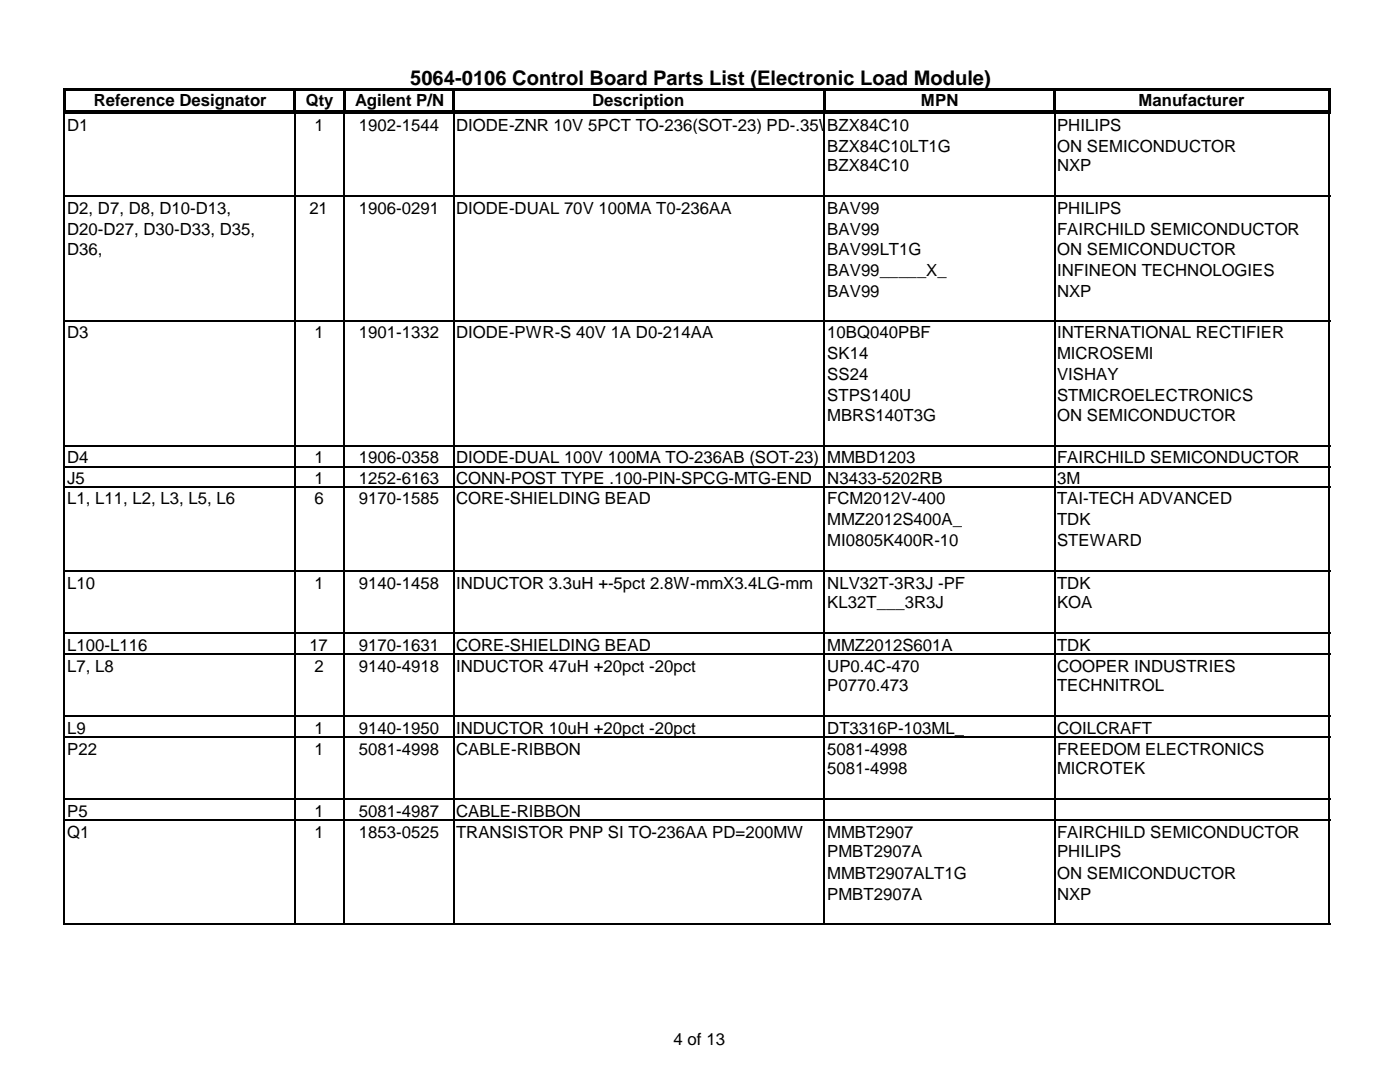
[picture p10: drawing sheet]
<svg xmlns="http://www.w3.org/2000/svg" width="279mm" height="216mm" viewBox="0 0 279 216" stroke-linecap="round" stroke-linejoin="round" font-family="sans-serif">
<defs><g id="words">
<text font-size="4" x="81.8" y="16.9">5064-0106 Control Board Parts List (Electronic Load Module)</text>
<g font-size="3.3">
<text x="18.7" y="21.2">Reference Designator</text>
<text x="61" y="21.2">Qty</text>
<text x="70.9" y="21.2">Agilent P/N</text>
<text x="118.2" y="21.2">Description</text>
<text x="183.8" y="21.2">MPN</text>
<text x="227.2" y="21.2">Manufacturer</text>
<text x="13.4" y="26.1">D1</text>
<text x="62.8" y="26.1">1</text>
<text x="71.6" y="26.1">1902-1544</text>
<text x="91" y="26.1">DIODE-ZNR 10V 5PCT TO-236(SOT-23) PD-.35WBZX84C10</text>
<text x="211" y="26.1">PHILIPS</text>
<text x="165.1" y="30.3">BZX84C10LT1G</text>
<text x="165.1" y="34.2">BZX84C10</text>
<text x="211" y="30.3">ON SEMICONDUCTOR</text>
<text x="211" y="34.2">NXP</text>
<text x="13.4" y="42.7">D2, D7, D8, D10-D13,</text>
<text x="13.4" y="46.9">D20-D27, D30-D33, D35,</text>
<text x="61.7" y="42.7">21</text>
<text x="71.6" y="42.7">1906-0291</text>
<text x="91" y="42.7">DIODE-DUAL 70V 100MA T0-236AA</text>
<text x="165.1" y="42.7">BAV99</text>
<text x="165.1" y="46.9">BAV99</text>
<text x="211" y="42.7">PHILIPS</text>
<text x="211" y="46.9">FAIRCHILD SEMICONDUCTOR</text>
<text x="13.4" y="50.8">D36,</text>
<text x="165.1" y="50.8">BAV99LT1G</text>
<text x="211" y="50.8">ON SEMICONDUCTOR</text>
<text x="165.1" y="55">BAV99_____X_</text>
<text x="165.1" y="59.3">BAV99</text>
<text x="211" y="55">INFINEON TECHNOLOGIES</text>
<text x="211" y="59.3">NXP</text>
<text x="13.4" y="67.4">D3</text>
<text x="62.8" y="67.4">1</text>
<text x="71.6" y="67.4">1901-1332</text>
<text x="91" y="67.4">DIODE-PWR-S 40V 1A D0-214AA</text>
<text x="165.1" y="67.4">10BQ040PBF</text>
<text x="165.1" y="71.6">SK14</text>
<text x="211" y="67.4">INTERNATIONAL RECTIFIER</text>
<text x="211" y="71.6">MICROSEMI</text>
<text x="165.1" y="75.8">SS24</text>
<text x="211" y="75.8">VISHAY</text>
<text x="165.1" y="80.1">STPS140U</text>
<text x="165.1" y="84">MBRS140T3G</text>
<text x="211" y="80.1">STMICROELECTRONICS</text>
<text x="211" y="84">ON SEMICONDUCTOR</text>
<text x="13.4" y="92.4">D4</text>
<text x="62.8" y="92.4">1</text>
<text x="71.6" y="92.4">1906-0358</text>
<text x="91" y="92.4">DIODE-DUAL 100V 100MA TO-236AB (SOT-23)</text>
<text x="165.1" y="92.4">MMBD1203</text>
<text x="211" y="92.4">FAIRCHILD SEMICONDUCTOR</text>
<text x="13.4" y="96.7">J5</text>
<text x="13.4" y="100.5">L1, L11, L2, L3, L5, L6</text>
<text x="62.8" y="96.7">1</text>
<text x="62.8" y="100.5">6</text>
<text x="71.6" y="96.7">1252-6163</text>
<text x="71.6" y="100.5">9170-1585</text>
<text x="91" y="96.7">CONN-POST TYPE .100-PIN-SPCG-MTG-END</text>
<text x="91" y="100.5">CORE-SHIELDING BEAD</text>
<text x="165.1" y="96.7">N3433-5202RB</text>
<text x="165.1" y="100.5">FCM2012V-400</text>
<text x="211" y="96.7">3M</text>
<text x="211" y="100.5">TAI-TECH ADVANCED</text>
<text x="165.1" y="104.8">MMZ2012S400A_</text>
<text x="211" y="104.8">TDK</text>
<text x="165.1" y="109">MI0805K400R-10</text>
<text x="211" y="109">STEWARD</text>
<text x="13.4" y="117.5">L10</text>
<text x="62.8" y="117.5">1</text>
<text x="71.6" y="117.5">9140-1458</text>
<text x="91" y="117.5">INDUCTOR 3.3uH +-5pct 2.8W-mmX3.4LG-mm</text>
<text x="165.1" y="117.5">NLV32T-3R3J -PF</text>
<text x="211" y="117.5">TDK</text>
<text x="165.1" y="121.4">KL32T___3R3J</text>
<text x="211" y="121.4">KOA</text>
<text x="13.4" y="129.8">L100-L116</text>
<text x="61.7" y="129.8">17</text>
<text x="71.6" y="129.8">9170-1631</text>
<text x="91" y="129.8">CORE-SHIELDING BEAD</text>
<text x="165.1" y="129.8">MMZ2012S601A</text>
<text x="211" y="129.8">TDK</text>
<text x="13.4" y="134.1">L7, L8</text>
<text x="62.8" y="134.1">2</text>
<text x="71.6" y="134.1">9140-4918</text>
<text x="91" y="134.1">INDUCTOR 47uH +20pct -20pct</text>
<text x="165.1" y="134.1">UP0.4C-470</text>
<text x="165.1" y="137.9">P0770.473</text>
<text x="211" y="134.1">COOPER INDUSTRIES</text>
<text x="211" y="137.9">TECHNITROL</text>
<text x="13.4" y="146.4">L9</text>
<text x="62.8" y="146.4">1</text>
<text x="71.6" y="146.4">9140-1950</text>
<text x="91" y="146.4">INDUCTOR 10uH +20pct -20pct</text>
<text x="165.1" y="146.4">DT3316P-103ML_</text>
<text x="211" y="146.4">COILCRAFT</text>
<text x="13.4" y="150.6">P22</text>
<text x="62.8" y="150.6">1</text>
<text x="71.6" y="150.6">5081-4998</text>
<text x="91" y="150.6">CABLE-RIBBON</text>
<text x="165.1" y="150.6">5081-4998</text>
<text x="165.1" y="154.5">5081-4998</text>
<text x="211" y="150.6">FREEDOM ELECTRONICS</text>
<text x="211" y="154.5">MICROTEK</text>
<text x="13.4" y="163">P5</text>
<text x="13.4" y="167.2">Q1</text>
<text x="62.8" y="163">1</text>
<text x="62.8" y="167.2">1</text>
<text x="71.6" y="163">5081-4987</text>
<text x="71.6" y="167.2">1853-0525</text>
<text x="91" y="163">CABLE-RIBBON</text>
<text x="91" y="167.2">TRANSISTOR PNP SI TO-236AA PD=200MW</text>
<text x="165.1" y="167.2">MMBT2907</text>
<text x="211" y="167.2">FAIRCHILD SEMICONDUCTOR</text>
<text x="165.1" y="171.1">PMBT2907A</text>
<text x="211" y="171.1">PHILIPS</text>
<text x="165.1" y="175.3">MMBT2907ALT1G</text>
<text x="165.1" y="179.6">PMBT2907A</text>
<text x="211" y="175.3">ON SEMICONDUCTOR</text>
<text x="211" y="179.6">NXP</text>
<text x="134.4" y="208.5">4 of 13</text>
</g>
</g></defs>
<g fill="#000">
<path d="M12.5 17.6h.6v5h-.6zM13.1 17.6h252.5v.6h-252.5zM58.5 18.2h.6v4.4h-.6zM68.4 18.2h.6v4.4h-.6zM90.2 18.2h.6v4.4h-.6zM164.2 18.2h.6v4.4h-.6zM210.2 18.2h.6v4.4h-.6zM265 18.2h.6v4.4h-.6zM12.7 22.6h.3v.1h-.3zM13.1 22h252.5v.6h-252.5zM58.7 22.6h.3v.1h-.3zM68.6 22.6h.3v.1h-.3z"/>
<path d="M90.4 22.6h.3v.1h-.3zM164.3 22.6h.3v.1h-.3zM210.4 22.6h.2v.1h-.2zM265.2 22.6h.3v.1h-.3z"/>
</g>
<g fill="none" stroke="#000" stroke-width=".29">
<path d="M12.8 22.4v162.1M13 22.6h252.5M13 39.2h252.5M58.9 22.7v161.8M68.7 22.7v161.8M90.5 22.7v161.8M164.5 22.7v161.8M210.5 22.7v161.8M265.3 22.7v161.8M13 64.1h252.5M13 89h252.5M13 93.1h252.5"/>
<path d="M13 97.3h252.5M13 113.9h252.5M13 126.3h252.5M13 130.4h252.5M13 142.9h252.5M13 147h252.5M13 159.5h252.5M13 163.6h252.5M13 184.4h252.5"/>
</g>
<use href="#words"/>
</svg>
